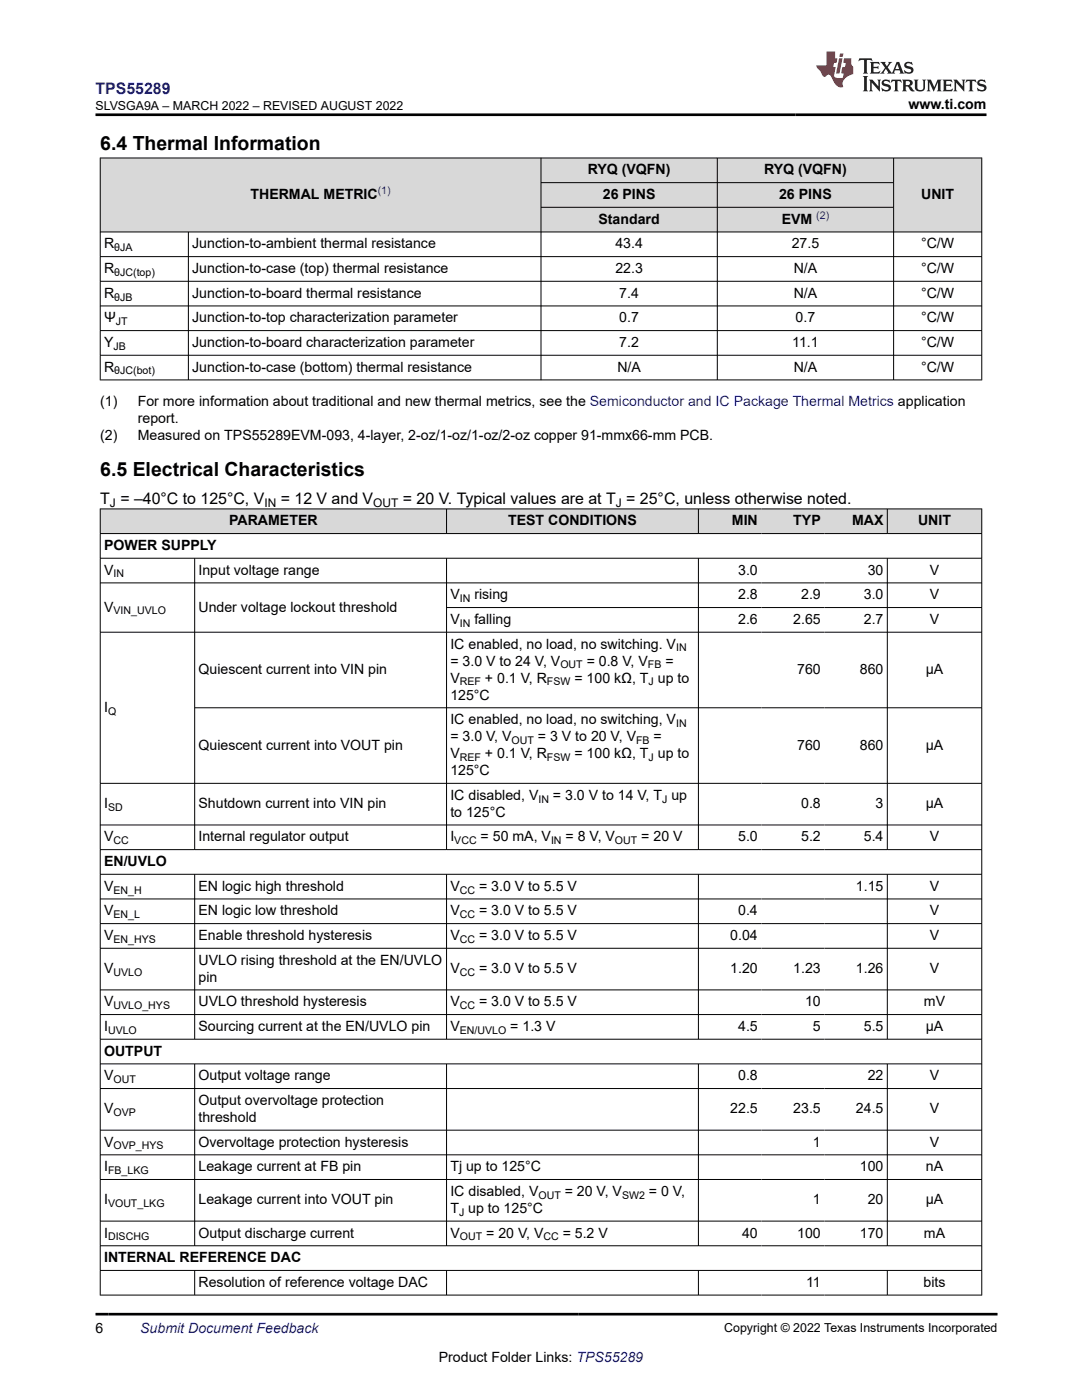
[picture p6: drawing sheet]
<svg xmlns="http://www.w3.org/2000/svg" width="216mm" height="279mm" viewBox="0 0 216 279" stroke-linecap="round" stroke-linejoin="round" font-family="sans-serif">
<defs><g id="words">
<g font-size="3.9">
<text x="20" y="29.9">6.4 Thermal Information</text>
<text x="20" y="95.1">6.5 Electrical Characteristics</text>
</g>
<text font-size="3.2" fill="#00f" x="19" y="18.7">TPS55289</text>
<g font-size="3.2">
<text x="20" y="100.5">T = –40°C to 125°C, V</text>
<text x="56" y="100.5">= 12 V and V</text>
<text x="80.4" y="100.5">= 20 V. Typical values are at T = 25°C, unless otherwise noted.</text>
</g>
<g font-size="2.8">
<text x="181.3" y="21.8">www.ti.com</text>
<text x="117.3" y="34.8">RYQ (VQFN)</text>
<text x="152.5" y="34.8">RYQ (VQFN)</text>
<text x="50" y="39.7">THERMAL METRIC</text>
<text x="120.3" y="39.7">26 PINS</text>
<text x="155.5" y="39.7">26 PINS</text>
<text x="183.8" y="39.7">UNIT</text>
<text x="119.4" y="44.6">Standard</text>
<text x="156" y="44.6">EVM</text>
<text x="20.8" y="49.6">R</text>
<text x="38.4" y="49.6">Junction-to-ambient thermal resistance</text>
<text x="122.8" y="49.6">43.4</text>
<text x="158" y="49.6">27.5</text>
<text x="183.8" y="49.6">°C/W</text>
<text x="20.8" y="54.5">R</text>
<text x="20.8" y="59.4">R</text>
<text x="38.4" y="54.5">Junction-to-case (top) thermal resistance</text>
<text x="38.4" y="59.4">Junction-to-board thermal resistance</text>
<text x="122.8" y="54.5">22.3</text>
<text x="123.6" y="59.4">7.4</text>
<text x="158.4" y="54.5">N/A</text>
<text x="158.4" y="59.4">N/A</text>
<text x="183.8" y="54.5">°C/W</text>
<text x="183.8" y="59.4">°C/W</text>
<text x="20.8" y="64.3">Ψ</text>
<text x="38.4" y="64.3">Junction-to-top characterization parameter</text>
<text x="123.6" y="64.3">0.7</text>
<text x="158.8" y="64.3">0.7</text>
<text x="183.8" y="64.3">°C/W</text>
<text x="20.8" y="69.3">Y</text>
<text x="38.4" y="69.3">Junction-to-board characterization parameter</text>
<text x="123.6" y="69.3">7.2</text>
<text x="158.1" y="69.3">11.1</text>
<text x="183.8" y="69.3">°C/W</text>
<text x="20.8" y="74.2">R</text>
<text x="38.4" y="74.2">Junction-to-case (bottom) thermal resistance</text>
<text x="123.2" y="74.2">N/A</text>
<text x="158.4" y="74.2">N/A</text>
<text x="183.8" y="74.2">°C/W</text>
<text x="20" y="81">(1)</text>
<text x="27.5" y="81">For more information about traditional and new thermal metrics, see the Semiconductor and IC Package Thermal Metrics application</text>
<text x="20" y="87.7">(2)</text>
<text x="27.5" y="84.4">report.</text>
<text x="27.5" y="87.7">Measured on TPS55289EVM-093, 4-layer, 2-oz/1-oz/1-oz/2-oz copper 91-mmx66-mm PCB.</text>
<text x="45.7" y="104.8">PARAMETER</text>
<text x="101.4" y="104.8">TEST CONDITIONS</text>
<text x="146" y="104.8">MIN</text>
<text x="158.3" y="104.8">TYP</text>
<text x="170" y="104.8">MAX</text>
<text x="183.2" y="104.8">UNIT</text>
<text x="20.8" y="109.8">POWER SUPPLY</text>
<text x="20.8" y="114.7">V</text>
<text x="39.6" y="114.7">Input voltage range</text>
<text x="89.9" y="119.6">V</text>
<text x="94.7" y="119.6">rising</text>
<text x="147.3" y="114.7">3.0</text>
<text x="147.3" y="119.6">2.8</text>
<text x="159.9" y="119.6">2.9</text>
<text x="172.4" y="119.6">3.0</text>
<text x="173.1" y="114.7">30</text>
<text x="185.5" y="114.7">V</text>
<text x="185.5" y="119.6">V</text>
<text x="20.8" y="122.1">V</text>
<text x="39.6" y="122.1">Under voltage lockout threshold</text>
<text x="89.9" y="124.5">V</text>
<text x="94.7" y="124.5">falling</text>
<text x="147.3" y="124.5">2.6</text>
<text x="158.3" y="124.5">2.65</text>
<text x="172.4" y="124.5">2.7</text>
<text x="185.5" y="124.5">V</text>
<text x="89.9" y="129.4">IC enabled, no load, no switching. V</text>
<text x="39.6" y="134.5">Quiescent current into VIN pin</text>
<text x="89.9" y="132.8">= 3.0 V to 24 V, V</text>
<text x="89.9" y="136.2">V</text>
<text x="96.8" y="136.2">+ 0.1 V, R</text>
<text x="114.6" y="136.2">= 100 kΩ, T up to</text>
<text x="117.1" y="132.8">= 0.8 V, V</text>
<text x="132.8" y="132.8">=</text>
<text x="159.1" y="134.5">760</text>
<text x="171.6" y="134.5">860</text>
<text x="184.7" y="134.5">µA</text>
<text x="20.8" y="142.1">I</text>
<text x="89.9" y="139.6">125°C</text>
<text x="39.6" y="149.6">Quiescent current into VOUT pin</text>
<text x="89.9" y="144.5">IC enabled, no load, no switching, V</text>
<text x="89.9" y="147.9">= 3.0 V, V</text>
<text x="107.3" y="147.9">= 3 V to 20 V, V</text>
<text x="130.4" y="147.9">=</text>
<text x="159.1" y="149.6">760</text>
<text x="171.6" y="149.6">860</text>
<text x="184.7" y="149.6">µA</text>
<text x="89.9" y="151.3">V</text>
<text x="89.9" y="154.7">125°C</text>
<text x="96.8" y="151.3">+ 0.1 V, R</text>
<text x="114.6" y="151.3">= 100 kΩ, T up to</text>
<text x="20.8" y="161.3">I</text>
<text x="39.6" y="161.3">Shutdown current into VIN pin</text>
<text x="89.9" y="159.6">IC disabled, V</text>
<text x="110.3" y="159.6">= 3.0 V to 14 V, T up</text>
<text x="159.9" y="161.3">0.8</text>
<text x="174.7" y="161.3">3</text>
<text x="184.7" y="161.3">µA</text>
<text x="20.8" y="167.9">V</text>
<text x="39.6" y="167.9">Internal regulator output</text>
<text x="89.9" y="163">to 125°C</text>
<text x="89.9" y="167.9">I</text>
<text x="95.9" y="167.9">= 50 mA, V</text>
<text x="112.8" y="167.9">= 8 V, V</text>
<text x="128" y="167.9">= 20 V</text>
<text x="147.3" y="167.9">5.0</text>
<text x="159.9" y="167.9">5.2</text>
<text x="172.4" y="167.9">5.4</text>
<text x="185.5" y="167.9">V</text>
<text x="20.8" y="172.8">EN/UVLO</text>
<text x="20.8" y="177.8">V</text>
<text x="39.6" y="177.8">EN logic high threshold</text>
<text x="89.9" y="177.8">V</text>
<text x="95.6" y="177.8">= 3.0 V to 5.5 V</text>
<text x="170.8" y="177.8">1.15</text>
<text x="185.5" y="177.8">V</text>
<text x="20.8" y="182.7">V</text>
<text x="39.6" y="182.7">EN logic low threshold</text>
<text x="89.9" y="182.7">V</text>
<text x="95.6" y="182.7">= 3.0 V to 5.5 V</text>
<text x="147.3" y="182.7">0.4</text>
<text x="185.5" y="182.7">V</text>
<text x="20.8" y="187.6">V</text>
<text x="39.6" y="187.6">Enable threshold hysteresis</text>
<text x="89.9" y="187.6">V</text>
<text x="95.6" y="187.6">= 3.0 V to 5.5 V</text>
<text x="145.7" y="187.6">0.04</text>
<text x="185.5" y="187.6">V</text>
<text x="20.8" y="194.2">V</text>
<text x="39.6" y="192.5">UVLO rising threshold at the EN/UVLO</text>
<text x="39.6" y="195.9">pin</text>
<text x="89.9" y="194.2">V</text>
<text x="95.6" y="194.2">= 3.0 V to 5.5 V</text>
<text x="145.7" y="194.2">1.20</text>
<text x="158.3" y="194.2">1.23</text>
<text x="170.8" y="194.2">1.26</text>
<text x="185.5" y="194.2">V</text>
<text x="20.8" y="200.8">V</text>
<text x="39.6" y="200.8">UVLO threshold hysteresis</text>
<text x="89.9" y="200.8">V</text>
<text x="95.6" y="200.8">= 3.0 V to 5.5 V</text>
<text x="160.6" y="200.8">10</text>
<text x="184.4" y="200.8">mV</text>
<text x="20.8" y="205.8">I</text>
<text x="39.6" y="205.8">Sourcing current at the EN/UVLO pin</text>
<text x="89.9" y="205.8">V</text>
<text x="101.8" y="205.8">= 1.3 V</text>
<text x="147.3" y="205.8">4.5</text>
<text x="162.2" y="205.8">5</text>
<text x="172.4" y="205.8">5.5</text>
<text x="184.7" y="205.8">µA</text>
<text x="20.8" y="210.7">OUTPUT</text>
<text x="20.8" y="215.6">V</text>
<text x="39.6" y="215.6">Output voltage range</text>
<text x="147.3" y="215.6">0.8</text>
<text x="173.1" y="215.6">22</text>
<text x="185.5" y="215.6">V</text>
<text x="39.6" y="220.5">Output overvoltage protection</text>
<text x="20.8" y="222.2">V</text>
<text x="39.6" y="223.9">threshold</text>
<text x="145.7" y="222.2">22.5</text>
<text x="158.3" y="222.2">23.5</text>
<text x="170.8" y="222.2">24.5</text>
<text x="185.5" y="222.2">V</text>
<text x="20.8" y="228.8">V</text>
<text x="20.8" y="233.7">I</text>
<text x="39.6" y="228.8">Overvoltage protection hysteresis</text>
<text x="39.6" y="233.7">Leakage current at FB pin</text>
<text x="89.9" y="233.7">Tj up to 125°C</text>
<text x="162.2" y="228.8">1</text>
<text x="171.6" y="233.7">100</text>
<text x="184.7" y="233.7">nA</text>
<text x="185.5" y="228.8">V</text>
<text x="89.9" y="238.7">IC disabled, V</text>
<text x="112.7" y="238.7">= 20 V, V</text>
<text x="129.5" y="238.7">= 0 V,</text>
<text x="20.8" y="240.4">I</text>
<text x="39.6" y="240.4">Leakage current into VOUT pin</text>
<text x="89.9" y="242.1">T up to 125°C</text>
<text x="162.2" y="240.4">1</text>
<text x="173.1" y="240.4">20</text>
<text x="184.7" y="240.4">µA</text>
<text x="20.8" y="247">I</text>
<text x="20.8" y="251.9">INTERNAL REFERENCE DAC</text>
<text x="39.6" y="247">Output discharge current</text>
<text x="89.9" y="247">V</text>
<text x="97" y="247">= 20 V, V</text>
<text x="112.3" y="247">= 5.2 V</text>
<text x="148.1" y="247">40</text>
<text x="159.1" y="247">100</text>
<text x="171.6" y="247">170</text>
<text x="184.4" y="247">mA</text>
<text x="39.6" y="256.8">Resolution of reference voltage DAC</text>
<text x="160.9" y="256.8">11</text>
<text x="184.3" y="256.8">bits</text>
<text x="19" y="266.1">6</text>
<text x="87.6" y="271.7">Product Folder Links: TPS55289</text>
</g>
<text font-size="2.8" fill="#00f" x="28" y="266.1">Submit Document Feedback</text>
<g font-size="2.5">
<text x="19" y="21.9">SLVSGA9A – MARCH 2022 – REVISED AUGUST 2022</text>
<text x="144.5" y="265.8">Copyright © 2022 Texas Instruments Incorporated</text>
</g>
<g font-size="2.4">
<text x="21.9" y="101.1">J</text>
<text x="52.8" y="101.1">IN</text>
<text x="74.5" y="101.1">OUT</text>
<text x="122.9" y="101.1">J</text>
</g>
<g font-size="2.1" fill="#00f">
<text x="75.4" y="38.8">(1)</text>
<text x="162.9" y="43.7">(2)</text>
</g>
<g font-size="2.1">
<text x="22.8" y="50.1">θJA</text>
<text x="22.8" y="55.1">θJC(top)</text>
<text x="22.8" y="60">θJB</text>
<text x="23.1" y="64.9">JT</text>
<text x="22.6" y="69.8">JB</text>
<text x="22.8" y="74.7">θJC(bot)</text>
<text x="22.6" y="115.2">IN</text>
<text x="22.6" y="122.6">VIN_UVLO</text>
<text x="91.8" y="120.2">IN</text>
<text x="91.8" y="125.1">IN</text>
<text x="134.9" y="130">IN</text>
<text x="91.8" y="136.8">REF</text>
<text x="109.1" y="136.8">FSW</text>
<text x="111.8" y="133.4">OUT</text>
<text x="129.3" y="133.4">FB</text>
<text x="129.4" y="136.8">J</text>
<text x="21.6" y="142.6">Q</text>
<text x="102.1" y="148.5">OUT</text>
<text x="126.9" y="148.5">FB</text>
<text x="134.9" y="145.1">IN</text>
<text x="91.8" y="151.9">REF</text>
<text x="109.1" y="151.9">FSW</text>
<text x="129.4" y="151.9">J</text>
<text x="21.6" y="161.9">SD</text>
<text x="107.4" y="160.2">IN</text>
<text x="132.1" y="160.2">J</text>
<text x="22.6" y="168.5">CC</text>
<text x="90.7" y="168.5">VCC</text>
<text x="109.9" y="168.5">IN</text>
<text x="122.7" y="168.5">OUT</text>
<text x="22.6" y="178.3">EN_H</text>
<text x="91.8" y="178.3">CC</text>
<text x="22.6" y="183.2">EN_L</text>
<text x="91.8" y="183.2">CC</text>
<text x="22.6" y="188.2">EN_HYS</text>
<text x="91.8" y="188.2">CC</text>
<text x="22.6" y="194.8">UVLO</text>
<text x="91.8" y="194.8">CC</text>
<text x="22.6" y="201.4">UVLO_HYS</text>
<text x="91.8" y="201.4">CC</text>
<text x="21.6" y="206.3">UVLO</text>
<text x="91.8" y="206.3">EN/UVLO</text>
<text x="22.6" y="216.2">OUT</text>
<text x="22.6" y="222.8">OVP</text>
<text x="22.6" y="229.4">OVP_HYS</text>
<text x="21.6" y="234.3">FB_LKG</text>
<text x="107.4" y="239.2">OUT</text>
<text x="124.1" y="239.2">SW2</text>
<text x="21.6" y="240.9">VOUT_LKG</text>
<text x="91.6" y="242.6">J</text>
<text x="21.6" y="247.5">DISCHG</text>
<text x="91.8" y="247.5">OUT</text>
<text x="108.4" y="247.5">CC</text>
</g>
</g></defs>
<g fill="#d8d8d8">
<path d="M20 31.5h175.9v5h-175.9z" fill-rule="evenodd"/>
<path d="M20.1 31.6h87.8v14.6h-87.8z" fill-rule="evenodd"/>
<path d="M108 31.6h35.1v4.8h-35.1z" fill-rule="evenodd"/>
<path d="M143.2 31.6h35v4.8h-35z" fill-rule="evenodd"/>
<path d="M178.4 31.6h17.4v14.6h-17.4z" fill-rule="evenodd"/>
<path d="M108 36.5h35.1v4.8h-35.1z" fill-rule="evenodd"/>
<path d="M143.2 36.5h35v4.8h-35z" fill-rule="evenodd"/>
<path d="M108 41.4h35.1v4.8h-35.1z" fill-rule="evenodd"/>
<path d="M143.2 41.4h35v4.8h-35z" fill-rule="evenodd"/>
</g>
<g fill="none" stroke="#000" stroke-width=".2">
<path d="M19.9 31.5h176.1M20 31.5v44.4M107.9 31.5v44.4M107.9 36.5h70.5M143.1 31.5v44.4M178.3 31.5v44.4M195.9 31.5v44.4M19.9 46.3h176.1M19.9 51.2h176.1M19.9 56.1h176.1M37.6 46.3v29.6M107.9 41.4h70.5"/>
<path d="M19.9 61.1h176.1M19.9 66h176.1M19.9 70.9h176.1M19.9 75.8h176.1"/>
</g>
<g fill="#d8d8d8">
<path d="M20 101.6h175.9v4.9h-175.9z" fill-rule="evenodd"/>
<path d="M20.1 101.6h68.9v4.8h-68.9z" fill-rule="evenodd"/>
<path d="M89.2 101.6h50.1v4.8h-50.1z" fill-rule="evenodd"/>
<path d="M139.4 101.6h12.5v4.8h-12.5z" fill-rule="evenodd"/>
<path d="M151.9 101.6h12.6v4.8h-12.6z" fill-rule="evenodd"/>
<path d="M164.5 101.6h12.5v4.8h-12.5z" fill-rule="evenodd"/>
<path d="M177.1 101.6h18.7v4.8h-18.7z" fill-rule="evenodd"/>
</g>
<g fill="none" stroke="#000" stroke-width=".2">
<path d="M19.9 101.6h176.1M19.9 106.5h176.1M19.9 111.4h176.1M19.9 116.3h176.1M20 101.5v157M38.8 111.4v58.2M89.1 101.5v5M89.1 111.4v58.2M139.4 101.5v5M139.4 111.4v58.2M177.1 101.5v5M177.1 111.4v58.2"/>
<path d="M195.9 101.5v157M19.9 126.2h176.1M89.1 121.2h106.9M19.9 156.3h176.1M38.8 141.3h157.2M19.9 164.6h176.1M19.9 169.6h176.1M19.9 174.5h176.1M19.9 179.4h176.1M38.8 174.5v33M89.1 174.5v33M139.4 174.5v33"/>
<path d="M177.1 174.5v33M19.9 184.3h176.1M19.9 189.2h176.1M19.9 197.6h176.1M19.9 202.5h176.1M19.9 207.4h176.1M19.9 212.3h176.1M19.9 217.2h176.1M38.8 212.3v36.4M89.1 212.3v36.4M139.4 212.3v36.4M177.1 212.3v36.4"/>
<path d="M19.9 225.5h176.1M19.9 230.5h176.1M19.9 235.4h176.1M19.9 243.7h176.1M19.9 248.6h176.1M19.9 253.5h176.1M19.9 258.5h176.1M38.8 253.5v5M89.1 253.5v5M139.4 253.5v5M177.1 253.5v5"/>
</g>
<path d="M171.5 11.6l-.2 .6 .5-.2h.6v.1v2.2l-.2 .4h1l-.2-.4v-2.2v-.1h.5l.5 .2-.1-.6zM173.6 12.4l.2 .3v1.6l-.2 .4h1.9l.1-.6a1.08 1.08 0 0 1-1.3 .2v-.7h.6l.4 .2v-.7l-.4 .2h-.6v-.5l.2-.2a1 1 0 0 1 1 .3l-.1-.5zM175.7 12.4l.9 1.1-1 1.2h.9l-.2-.2 .5-.8 .4 .8-.2 .2h1.6l-.2-.2 .2-.5h.9l.1 .5-.1 .2h.9l-.2-.4-.8-1.9h-.5l-.9 2.1-.9-1.1 .9-1h-.8l.2 .2-.4 .6-.4-.6 .2-.2zM179 12.8l.4 1h-.7zM180.7 12.5a.65 .65 0 0 0-.2 .7 .65 .65 0 0 0 .6 .5l.6 .1 .1 .3a.79 .79 0 0 1-.7 .4 .79 .79 0 0 1-.7-.5l.1 .7 .2-.1a.93 .93 0 0 0 1.1 0 .93 .93 0 0 0 .4-.9 1.46 1.46 0 0 0-1.2-.6l-.1-.3a1.09 1.09 0 0 1 1.2 .2l-.2-.6-.1 .1-.5-.2zM172.2 15.2l.2 .4v2.2l-.2 .4h1l-.2-.4v-2.2l.2-.4zM173.4 15.9l.2 .4v1.5l-.2 .4h.8l-.3-.4 .1-1.3 1.6 1.8v-2l.2-.4h-.7l.1 .2 .1 1.1-1.2-1.3zM176.2 16a.65 .65 0 0 0-.2 .8 .65 .65 0 0 0 .6 .4l.6 .2 .1 .2a.79 .79 0 0 1-.7 .4 .79 .79 0 0 1-.7-.5l.1 .7 .2-.1a.93 .93 0 0 0 1.1 .1 .93 .93 0 0 0 .4-1 1.46 1.46 0 0 0-1.2-.5l-.1-.4a1.09 1.09 0 0 1 1.2 .2l-.1-.6-.2 .1-.5-.1zM177.9 15.9l-.1 .6a.63 .63 0 0 1 .8-.3v1.6l-.3 .4h1l-.2-.4v-1.6a.66 .66 0 0 1 .8 .3l-.1-.6zM180 15.9l.2 .4v1.5l-.2 .4h1l-.2-.2-.1-.7h.5l.1 .2a.79 .79 0 0 0 1.2 .6l-1-.9a.61 .61 0 0 0 .6-.6 .61 .61 0 0 0-.5-.7zM180.8 16.2h.1a.47 .47 0 0 1 .5 .1 .47 .47 0 0 1 .1 .5l-.1 .1-.7 .1zM182.3 15.9l.2 .2a2.27 2.27 0 0 0 .4 2 1.04 1.04 0 0 0 1.7-.7v-1.3l.2-.2h-.8l.2 .4v1.1a.6 .6 0 0 1-.6 .6 .6 .6 0 0 1-.6-.6v-1.1l.3-.4zM184.9 15.9l.2 .4v1.5l-.2 .4h.8l-.3-.4v-1.4l.9 1.9 .9-1.9v1.4l-.3 .4h1l-.2-.4v-1.5l.2-.4h-.8l-.7 1.5-.6-1.5zM188.1 15.9l.2 .4v1.5l-.2 .4h1.9l.1-.6a1.09 1.09 0 0 1-1.3 .2v-.7h.6l.4 .2v-.6l-.4 .2h-.6v-.6l.2-.1a1.01 1.01 0 0 1 1 .3l-.1-.6zM190.2 15.9l.3 .4v1.5l-.3 .4h.8l-.2-.4v-1.3l1.6 1.8v-2l.2-.4h-.7l.2 .2v1.1l-1.2-1.3zM192.8 15.9l-.1 .6a.63 .63 0 0 1 .8-.3v1.6l-.3 .4h1l-.2-.4v-1.6a.66 .66 0 0 1 .8 .3l-.1-.6zM195.2 16a.65 .65 0 0 0-.2 .8 .65 .65 0 0 0 .6 .4l.6 .2 .2 .2a.79 .79 0 0 1-.7 .4 .79 .79 0 0 1-.7-.5l.1 .7 .2-.1a.93 .93 0 0 0 1 .1 .93 .93 0 0 0 .5-1 1.46 1.46 0 0 0-1.3-.5v-.4a1.09 1.09 0 0 1 1.2 .2l-.2-.6-.2 .1-.5-.1z" fill="#231f20"/>
<path d="M164.9 10.3v2.7h-2l.1 .4 .8 1a.95 .95 0 0 0 1 .9 .59 .59 0 0 1 .5-.4 .59 .59 0 0 1 .5 .3l.4 .8a1.59 1.59 0 0 0 2.1 1.4 1.61 1.61 0 0 1 1-2.3l1-.3-.1-1.5a1.59 1.59 0 0 1-.3-1.7h-1.5l-.2 .9h.6l-.2 .9h-.5l-.2 .9v.3l.4 .1-.1 .9h-.7a.73 .73 0 0 1-1-.7l.3-1.5h-.5l.1-.9h.5l.2-.9h-.5v-1.3zM167.4 11.6l-.6 3.1h.7l.6-3.1zM167.6 10.7l-.1 .6h.7l.1-.6z" fill="#ed1c24"/>
<path d="M19 22.9h177.8M19 262.3h180" fill="none" stroke="#000" stroke-width=".53"/>
<use href="#words"/>
</svg>
